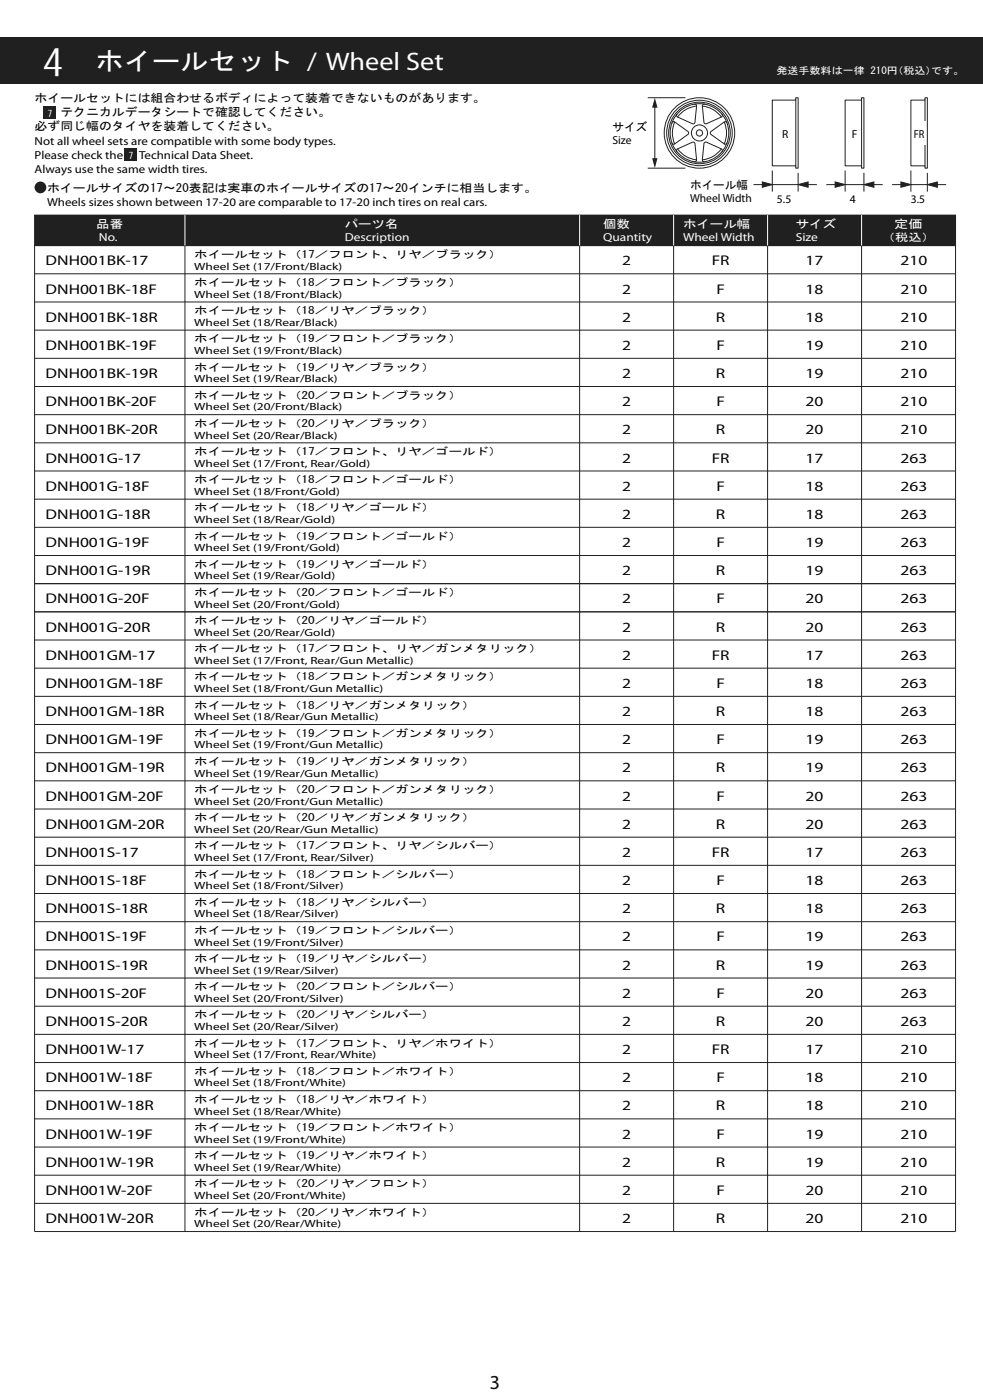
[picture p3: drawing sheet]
<svg xmlns="http://www.w3.org/2000/svg" width="209mm" height="298mm" viewBox="0 0 209 298" stroke-linecap="round" stroke-linejoin="round" font-family="sans-serif">
<defs><g id="words">
<text font-size="8.5" fill="#fff" x="9" y="16.2">4</text>
<text font-size="5.4" fill="#fff" x="20.4" y="14.8">ホイールセット / Wheel Set</text>
<text font-size="4.2" x="104.3" y="295.8">3</text>
<g font-size="3">
<text x="9.7" y="56.5">DNH001BK-17</text>
<text x="132.4" y="56.5">2</text>
<text x="151.5" y="56.5">FR</text>
<text x="171.5" y="56.5">17</text>
<text x="191.7" y="56.5">210</text>
<text x="9.7" y="62.5">DNH001BK-18F</text>
<text x="132.4" y="62.5">2</text>
<text x="152.5" y="62.5">F</text>
<text x="171.5" y="62.5">18</text>
<text x="191.7" y="62.5">210</text>
<text x="9.7" y="68.5">DNH001BK-18R</text>
<text x="132.4" y="68.5">2</text>
<text x="152.4" y="68.5">R</text>
<text x="171.5" y="68.5">18</text>
<text x="191.7" y="68.5">210</text>
<text x="9.7" y="74.5">DNH001BK-19F</text>
<text x="132.4" y="74.5">2</text>
<text x="152.5" y="74.5">F</text>
<text x="171.5" y="74.5">19</text>
<text x="191.7" y="74.5">210</text>
<text x="9.7" y="80.5">DNH001BK-19R</text>
<text x="132.4" y="80.5">2</text>
<text x="152.4" y="80.5">R</text>
<text x="171.5" y="80.5">19</text>
<text x="191.7" y="80.5">210</text>
<text x="9.7" y="86.5">DNH001BK-20F</text>
<text x="132.4" y="86.5">2</text>
<text x="152.5" y="86.5">F</text>
<text x="171.5" y="86.5">20</text>
<text x="191.7" y="86.5">210</text>
<text x="9.7" y="92.5">DNH001BK-20R</text>
<text x="132.4" y="92.5">2</text>
<text x="152.4" y="92.5">R</text>
<text x="171.5" y="92.5">20</text>
<text x="191.7" y="92.5">210</text>
<text x="9.7" y="98.5">DNH001G-17</text>
<text x="132.4" y="98.5">2</text>
<text x="151.5" y="98.5">FR</text>
<text x="171.5" y="98.5">17</text>
<text x="191.7" y="98.5">263</text>
<text x="9.7" y="104.5">DNH001G-18F</text>
<text x="132.4" y="104.5">2</text>
<text x="152.5" y="104.5">F</text>
<text x="171.5" y="104.5">18</text>
<text x="191.7" y="104.5">263</text>
<text x="9.7" y="110.5">DNH001G-18R</text>
<text x="132.4" y="110.5">2</text>
<text x="152.4" y="110.5">R</text>
<text x="171.5" y="110.5">18</text>
<text x="191.7" y="110.5">263</text>
<text x="9.7" y="116.5">DNH001G-19F</text>
<text x="132.4" y="116.5">2</text>
<text x="152.5" y="116.5">F</text>
<text x="171.5" y="116.5">19</text>
<text x="191.7" y="116.5">263</text>
<text x="9.7" y="122.5">DNH001G-19R</text>
<text x="132.4" y="122.5">2</text>
<text x="152.4" y="122.5">R</text>
<text x="171.5" y="122.5">19</text>
<text x="191.7" y="122.5">263</text>
<text x="9.7" y="128.5">DNH001G-20F</text>
<text x="132.4" y="128.5">2</text>
<text x="152.5" y="128.5">F</text>
<text x="171.5" y="128.5">20</text>
<text x="191.7" y="128.5">263</text>
<text x="9.7" y="134.5">DNH001G-20R</text>
<text x="132.4" y="134.5">2</text>
<text x="152.4" y="134.5">R</text>
<text x="171.5" y="134.5">20</text>
<text x="191.7" y="134.5">263</text>
<text x="9.7" y="140.5">DNH001GM-17</text>
<text x="132.4" y="140.5">2</text>
<text x="151.5" y="140.5">FR</text>
<text x="171.5" y="140.5">17</text>
<text x="191.7" y="140.5">263</text>
<text x="9.7" y="146.5">DNH001GM-18F</text>
<text x="132.4" y="146.5">2</text>
<text x="152.5" y="146.5">F</text>
<text x="171.5" y="146.5">18</text>
<text x="191.7" y="146.5">263</text>
<text x="9.7" y="152.5">DNH001GM-18R</text>
<text x="132.4" y="152.5">2</text>
<text x="152.4" y="152.5">R</text>
<text x="171.5" y="152.5">18</text>
<text x="191.7" y="152.5">263</text>
<text x="9.7" y="158.5">DNH001GM-19F</text>
<text x="132.4" y="158.5">2</text>
<text x="152.5" y="158.5">F</text>
<text x="171.5" y="158.5">19</text>
<text x="191.7" y="158.5">263</text>
<text x="9.7" y="164.5">DNH001GM-19R</text>
<text x="132.4" y="164.5">2</text>
<text x="152.4" y="164.5">R</text>
<text x="171.5" y="164.5">19</text>
<text x="191.7" y="164.5">263</text>
<text x="9.7" y="170.5">DNH001GM-20F</text>
<text x="132.4" y="170.5">2</text>
<text x="152.5" y="170.5">F</text>
<text x="171.5" y="170.5">20</text>
<text x="191.7" y="170.5">263</text>
<text x="9.7" y="176.5">DNH001GM-20R</text>
<text x="132.4" y="176.5">2</text>
<text x="152.4" y="176.5">R</text>
<text x="171.5" y="176.5">20</text>
<text x="191.7" y="176.5">263</text>
<text x="9.7" y="182.5">DNH001S-17</text>
<text x="132.4" y="182.5">2</text>
<text x="151.5" y="182.5">FR</text>
<text x="171.5" y="182.5">17</text>
<text x="191.7" y="182.5">263</text>
<text x="9.7" y="188.5">DNH001S-18F</text>
<text x="132.4" y="188.5">2</text>
<text x="152.5" y="188.5">F</text>
<text x="171.5" y="188.5">18</text>
<text x="191.7" y="188.5">263</text>
<text x="9.7" y="194.5">DNH001S-18R</text>
<text x="132.4" y="194.5">2</text>
<text x="152.4" y="194.5">R</text>
<text x="171.5" y="194.5">18</text>
<text x="191.7" y="194.5">263</text>
<text x="9.7" y="200.5">DNH001S-19F</text>
<text x="132.4" y="200.5">2</text>
<text x="152.5" y="200.5">F</text>
<text x="171.5" y="200.5">19</text>
<text x="191.7" y="200.5">263</text>
<text x="9.7" y="206.5">DNH001S-19R</text>
<text x="132.4" y="206.5">2</text>
<text x="152.4" y="206.5">R</text>
<text x="171.5" y="206.5">19</text>
<text x="191.7" y="206.5">263</text>
<text x="9.7" y="212.5">DNH001S-20F</text>
<text x="132.4" y="212.5">2</text>
<text x="152.5" y="212.5">F</text>
<text x="171.5" y="212.5">20</text>
<text x="191.7" y="212.5">263</text>
<text x="9.7" y="218.5">DNH001S-20R</text>
<text x="132.4" y="218.5">2</text>
<text x="152.4" y="218.5">R</text>
<text x="171.5" y="218.5">20</text>
<text x="191.7" y="218.5">263</text>
<text x="9.7" y="224.5">DNH001W-17</text>
<text x="132.4" y="224.5">2</text>
<text x="151.5" y="224.5">FR</text>
<text x="171.5" y="224.5">17</text>
<text x="191.7" y="224.5">210</text>
<text x="9.7" y="230.5">DNH001W-18F</text>
<text x="132.4" y="230.5">2</text>
<text x="152.5" y="230.5">F</text>
<text x="171.5" y="230.5">18</text>
<text x="191.7" y="230.5">210</text>
<text x="9.7" y="236.5">DNH001W-18R</text>
<text x="132.4" y="236.5">2</text>
<text x="152.4" y="236.5">R</text>
<text x="171.5" y="236.5">18</text>
<text x="191.7" y="236.5">210</text>
<text x="9.7" y="242.5">DNH001W-19F</text>
<text x="132.4" y="242.5">2</text>
<text x="152.5" y="242.5">F</text>
<text x="171.5" y="242.5">19</text>
<text x="191.7" y="242.5">210</text>
<text x="9.7" y="248.5">DNH001W-19R</text>
<text x="132.4" y="248.5">2</text>
<text x="152.4" y="248.5">R</text>
<text x="171.5" y="248.5">19</text>
<text x="191.7" y="248.5">210</text>
<text x="9.7" y="254.5">DNH001W-20F</text>
<text x="132.4" y="254.5">2</text>
<text x="152.5" y="254.5">F</text>
<text x="171.5" y="254.5">20</text>
<text x="191.7" y="254.5">210</text>
<text x="9.7" y="260.5">DNH001W-20R</text>
<text x="132.4" y="260.5">2</text>
<text x="152.4" y="260.5">R</text>
<text x="171.5" y="260.5">20</text>
<text x="191.7" y="260.5">210</text>
</g>
<g font-size="2.5">
<text x="7.4" y="21.8">ホイールセットには組合わせるボディによって装着できないものがあります。</text>
<text x="7.4" y="27.7">必ず同じ幅のタイヤを装着してください。</text>
<text x="12.8" y="24.8">テクニカルデータシートで確認してください。</text>
<text x="130.4" y="27.8">サイズ</text>
<text x="166.4" y="29.3">R</text>
<text x="181.3" y="29.3">F</text>
<text x="194.5" y="29.3">FR</text>
<text x="7.4" y="30.8">Not all wheel sets are compatible with some body types.</text>
<text x="7.4" y="33.8">Please check the</text>
<text x="29.6" y="33.8">Technical Data Sheet.</text>
<text x="130.4" y="30.6">Size</text>
<text x="7.4" y="36.7">Always use the same width tires.</text>
<text x="10" y="40.9">ホイールサイズの17～20表記は実車のホイールサイズの17～20インチに相当します。</text>
<text x="146.9" y="40.3">ホイール幅</text>
<text x="10" y="43.9">Wheels sizes shown between 17-20 are comparable to 17-20 inch tires on real cars.</text>
<text x="146.9" y="43.1">Wheel Width</text>
<text x="165.4" y="43.3">5.5</text>
<text x="180.9" y="43.3">4</text>
<text x="193.9" y="43.3">3.5</text>
</g>
<g font-size="2.5" fill="#fff">
<text x="20.5" y="48.6">品番</text>
<text x="21.1" y="51.4">No.</text>
<text x="73.4" y="51.4">Description</text>
<text x="73.4" y="48.6">パーツ名</text>
<text x="128.4" y="51.4">Quantity</text>
<text x="128.4" y="48.6">個数</text>
<text x="145.4" y="51.4">Wheel Width</text>
<text x="145.4" y="48.6">ホイール幅</text>
<text x="169.4" y="51.4">Size</text>
<text x="169.4" y="48.6">サイズ</text>
<text x="190.3" y="48.6">定価</text>
</g>
<text font-size="2.3" fill="#fff" x="187.7" y="51.4">（税込）</text>
<g font-size="2.2" fill="#fff">
<text x="10.2" y="24.8">7</text>
<text x="27.4" y="33.9">7</text>
</g>
<g font-size="2.2">
<text x="41.4" y="57.4">Wheel Set (17/Front/Black)</text>
<text x="41.4" y="54.9">ホイールセット（17／フロント、リヤ／ブラック）</text>
<text x="41.4" y="63.4">Wheel Set (18/Front/Black)</text>
<text x="41.4" y="60.9">ホイールセット（18／フロント／ブラック）</text>
<text x="41.4" y="69.4">Wheel Set (18/Rear/Black)</text>
<text x="41.4" y="66.9">ホイールセット（18／リヤ／ブラック）</text>
<text x="41.4" y="75.4">Wheel Set (19/Front/Black)</text>
<text x="41.4" y="72.9">ホイールセット（19／フロント／ブラック）</text>
<text x="41.4" y="81.4">Wheel Set (19/Rear/Black)</text>
<text x="41.4" y="78.9">ホイールセット（19／リヤ／ブラック）</text>
<text x="41.4" y="87.4">Wheel Set (20/Front/Black)</text>
<text x="41.4" y="84.9">ホイールセット（20／フロント／ブラック）</text>
<text x="41.4" y="93.4">Wheel Set (20/Rear/Black)</text>
<text x="41.4" y="90.9">ホイールセット（20／リヤ／ブラック）</text>
<text x="41.4" y="99.4">Wheel Set (17/Front, Rear/Gold)</text>
<text x="41.4" y="96.9">ホイールセット（17／フロント、リヤ／ゴールド）</text>
<text x="41.4" y="105.4">Wheel Set (18/Front/Gold)</text>
<text x="41.4" y="102.9">ホイールセット（18／フロント／ゴールド）</text>
<text x="41.4" y="111.4">Wheel Set (18/Rear/Gold)</text>
<text x="41.4" y="108.9">ホイールセット（18／リヤ／ゴールド）</text>
<text x="41.4" y="117.4">Wheel Set (19/Front/Gold)</text>
<text x="41.4" y="114.9">ホイールセット（19／フロント／ゴールド）</text>
<text x="41.4" y="123.4">Wheel Set (19/Rear/Gold)</text>
<text x="41.4" y="120.9">ホイールセット（19／リヤ／ゴールド）</text>
<text x="41.4" y="129.4">Wheel Set (20/Front/Gold)</text>
<text x="41.4" y="126.9">ホイールセット（20／フロント／ゴールド）</text>
<text x="41.4" y="135.4">Wheel Set (20/Rear/Gold)</text>
<text x="41.4" y="132.9">ホイールセット（20／リヤ／ゴールド）</text>
<text x="41.4" y="141.4">Wheel Set (17/Front, Rear/Gun Metallic)</text>
<text x="41.4" y="138.9">ホイールセット（17／フロント、リヤ／ガンメタリック）</text>
<text x="41.4" y="147.4">Wheel Set (18/Front/Gun Metallic)</text>
<text x="41.4" y="144.9">ホイールセット（18／フロント／ガンメタリック）</text>
<text x="41.4" y="153.4">Wheel Set (18/Rear/Gun Metallic)</text>
<text x="41.4" y="150.9">ホイールセット（18／リヤ／ガンメタリック）</text>
<text x="41.4" y="159.4">Wheel Set (19/Front/Gun Metallic)</text>
<text x="41.4" y="156.9">ホイールセット（19／フロント／ガンメタリック）</text>
<text x="41.4" y="165.4">Wheel Set (19/Rear/Gun Metallic)</text>
<text x="41.4" y="162.9">ホイールセット（19／リヤ／ガンメタリック）</text>
<text x="41.4" y="171.4">Wheel Set (20/Front/Gun Metallic)</text>
<text x="41.4" y="168.9">ホイールセット（20／フロント／ガンメタリック）</text>
<text x="41.4" y="177.4">Wheel Set (20/Rear/Gun Metallic)</text>
<text x="41.4" y="174.9">ホイールセット（20／リヤ／ガンメタリック）</text>
<text x="41.4" y="183.4">Wheel Set (17/Front, Rear/Silver)</text>
<text x="41.4" y="180.9">ホイールセット（17／フロント、リヤ／シルバー）</text>
<text x="41.4" y="189.4">Wheel Set (18/Front/Silver)</text>
<text x="41.4" y="186.9">ホイールセット（18／フロント／シルバー）</text>
<text x="41.4" y="195.4">Wheel Set (18/Rear/Silver)</text>
<text x="41.4" y="192.9">ホイールセット（18／リヤ／シルバー）</text>
<text x="41.4" y="201.4">Wheel Set (19/Front/Silver)</text>
<text x="41.4" y="198.9">ホイールセット（19／フロント／シルバー）</text>
<text x="41.4" y="207.4">Wheel Set (19/Rear/Silver)</text>
<text x="41.4" y="204.9">ホイールセット（19／リヤ／シルバー）</text>
<text x="41.4" y="213.4">Wheel Set (20/Front/Silver)</text>
<text x="41.4" y="210.9">ホイールセット（20／フロント／シルバー）</text>
<text x="41.4" y="219.4">Wheel Set (20/Rear/Silver)</text>
<text x="41.4" y="216.9">ホイールセット（20／リヤ／シルバー）</text>
<text x="41.4" y="225.4">Wheel Set (17/Front, Rear/White)</text>
<text x="41.4" y="222.9">ホイールセット（17／フロント、リヤ／ホワイト）</text>
<text x="41.4" y="231.4">Wheel Set (18/Front/White)</text>
<text x="41.4" y="228.9">ホイールセット（18／フロント／ホワイト）</text>
<text x="41.4" y="237.4">Wheel Set (18/Rear/White)</text>
<text x="41.4" y="234.9">ホイールセット（18／リヤ／ホワイト）</text>
<text x="41.4" y="243.4">Wheel Set (19/Front/White)</text>
<text x="41.4" y="240.9">ホイールセット（19／フロント／ホワイト）</text>
<text x="41.4" y="249.4">Wheel Set (19/Rear/White)</text>
<text x="41.4" y="246.9">ホイールセット（19／リヤ／ホワイト）</text>
<text x="41.4" y="255.4">Wheel Set (20/Front/White)</text>
<text x="41.4" y="252.9">ホイールセット（20／リヤ／フロント）</text>
<text x="41.4" y="261.4">Wheel Set (20/Rear/White)</text>
<text x="41.4" y="258.9">ホイールセット（20／リヤ／ホワイト）</text>
</g>
<g font-size="2.1" fill="#fff">
<text x="165.2" y="15.8">発送手数料は一律 210円</text>
<text x="189.9" y="15.8">（税込）</text>
<text x="198.2" y="15.8">です。</text>
</g>
</g></defs>
<path d="M7.4 262.3h196" fill="none" stroke="#231f20" stroke-width=".21"/>
<path d="M7.4 45.8h196v6.5h-196z" fill="#231f20"/>
<g fill="none" stroke="#231f20" stroke-width=".21">
<path d="M7.4 45.8h196v6.5h-196zM7.4 58.3h196M39.4 52.3v210M123.4 52.3v210M143.4 52.3v210M163.4 52.3v210M183.4 52.3v210M7.4 64.3h196M7.4 70.3h196M7.4 76.3h196M7.4 88.3h196M7.4 82.3h196"/>
<path d="M7.4 94.3h196M7.4 100.3h196M7.4 106.3h196M7.4 112.3h196M7.4 118.3h196M7.4 130.3h196M7.4 136.3h196M7.4 124.3h196M7.4 142.3h196M7.4 148.3h196M7.4 154.3h196M7.4 160.3h196"/>
<path d="M7.4 172.3h196M7.4 166.3h196M7.4 178.3h196M7.4 184.3h196M7.4 190.3h196M7.4 196.3h196M7.4 202.3h196M7.4 214.3h196M7.4 208.3h196M7.4 220.3h196M7.4 226.3h196M7.4 232.3h196"/>
<path d="M7.4 238.3h196M7.4 244.3h196M7.4 256.3h196M7.4 250.3h196"/>
</g>
<path d="M39.4 45.8v6.5M123.4 45.8v6.5M143.4 45.8v6.5M163.4 45.8v6.5M183.4 45.8v6.5" fill="none" stroke="#fff" stroke-width=".21"/>
<path d="M-.1 7.8h209.3v10h-209.3z" fill="#231f20"/>
<g fill="none" stroke="#231f20" stroke-width=".21">
<path d="M143 26.2l.2-.3 .4 .1 2.8 2 .2 .3-.2 .3-2.8 2.1h-.4l-.2-.2M143.6 26a5.8 5.8 0 0 0 0 4.6M144.1 32.3l-.1-.3 .2-.3 3.2-1.4h.3l.2 .3 .3 3.4-.1 .4-.3 .1M144.2 31.7a5.8 5.8 0 0 0 4 2.4M147.8 22.2h.3l.1 .4-.3 3.4-.2 .3-.3 .1-3.2-1.5-.2-.3 .1-.3M148.2 22.6a5.8 5.8 0 0 0-4 2.3M149.5 22.6a5.8 5.8 0 0 1 4 2.3M149.9 22.2h-.3l-.1 .4 .3 3.4 .2 .3 .3 .1 3.2-1.5 .2-.3-.1-.3M153.5 31.7a5.8 5.8 0 0 1-4 2.4M153.6 32.3l.1-.3-.2-.3-3.2-1.4h-.3l-.2 .3-.3 3.4 .1 .4 .3 .1M154.1 26a5.8 5.8 0 0 1 0 4.6M154.7 26.2l-.2-.3-.4 .1-2.8 2-.1 .3 .1 .3 2.8 2.1h.4l.2-.2"/>
<path d="M164.4 21.3h5v-.5h.5v15h-.5v-.5h-5zM169.4 21.3v14M179.9 21.3h3.5v-.5h.5v15h-.5v-.5h-3.5zM183.4 21.3v14M193.9 21.3h3v-.5h.5v15h-.5v-.5h-3zM196.9 21.3v14M7.4 52.3v210M203.4 52.3v210"/>
<circle cx="148.9" cy="28.3" r="6.6"/>
<circle cx="148.9" cy="28.3" r="7"/>
<circle cx="148.9" cy="28.3" r="7.5"/>
<circle cx="148.9" cy="28.3" r="1.72"/>
<circle cx="148.9" cy="28.3" r="6.2"/>
<circle cx="148.9" cy="28.3" r=".67"/>
</g>
<path d="M196.1 25.8h1v5h-1z" fill="#fff"/>
<path d="M139.4 20.8l.5 2.1h-1.1z" fill="#231f20"/>
<path d="M137.9 20.8h8" fill="none" stroke="#231f20" stroke-width=".21"/>
<path d="M138.8 33.7h1.1l-.5 2.1z" fill="#231f20"/>
<path d="M137.9 35.8h8M139.4 21.8v13" fill="none" stroke="#231f20" stroke-width=".21"/>
<path d="M169.9 39.3l2.1-.5v1.1z" fill="#231f20"/>
<path d="M169.9 39.3l2.1-.5v1.1zM169.9 36.8v4" fill="none" stroke="#231f20" stroke-width=".21"/>
<path d="M162.2 38.8l2.2 .5-2.2 .6z" fill="#231f20"/>
<path d="M160.4 39.3h3M162.2 38.8l2.2 .5-2.2 .6zM164.4 36.3v4.5M164.4 39.3h5.5M170.9 39.3h3" fill="none" stroke="#231f20" stroke-width=".21"/>
<path d="M183.9 39.3l2.1-.5v1.1z" fill="#231f20"/>
<path d="M183.9 39.3l2.1-.5v1.1zM183.9 36.8v4" fill="none" stroke="#231f20" stroke-width=".21"/>
<path d="M177.7 38.8l2.2 .5-2.2 .6z" fill="#231f20"/>
<path d="M175.9 39.3h3M177.7 38.8l2.2 .5-2.2 .6zM179.9 36.3v4.5M179.9 39.3h4M184.9 39.3h3" fill="none" stroke="#231f20" stroke-width=".21"/>
<path d="M197.4 39.3l2.1-.5v1.1z" fill="#231f20"/>
<path d="M197.4 39.3l2.1-.5v1.1zM197.4 36.8v4" fill="none" stroke="#231f20" stroke-width=".21"/>
<path d="M191.7 38.8l2.2 .5-2.2 .6z" fill="#231f20"/>
<path d="M189.9 39.3h3M191.7 38.8l2.2 .5-2.2 .6zM193.9 36.3v4.5M193.9 39.3h3.5M198.4 39.3h3" fill="none" stroke="#231f20" stroke-width=".21"/>
<g fill="#231f20">
<path d="M26.6 31.7h2.6v2.6h-2.6z"/>
<path d="M9.4 22.7h2.5v2.5h-2.5z"/>
<circle cx="8.6" cy="39.9" r="1.25"/>
</g>
<use href="#words"/>
</svg>
